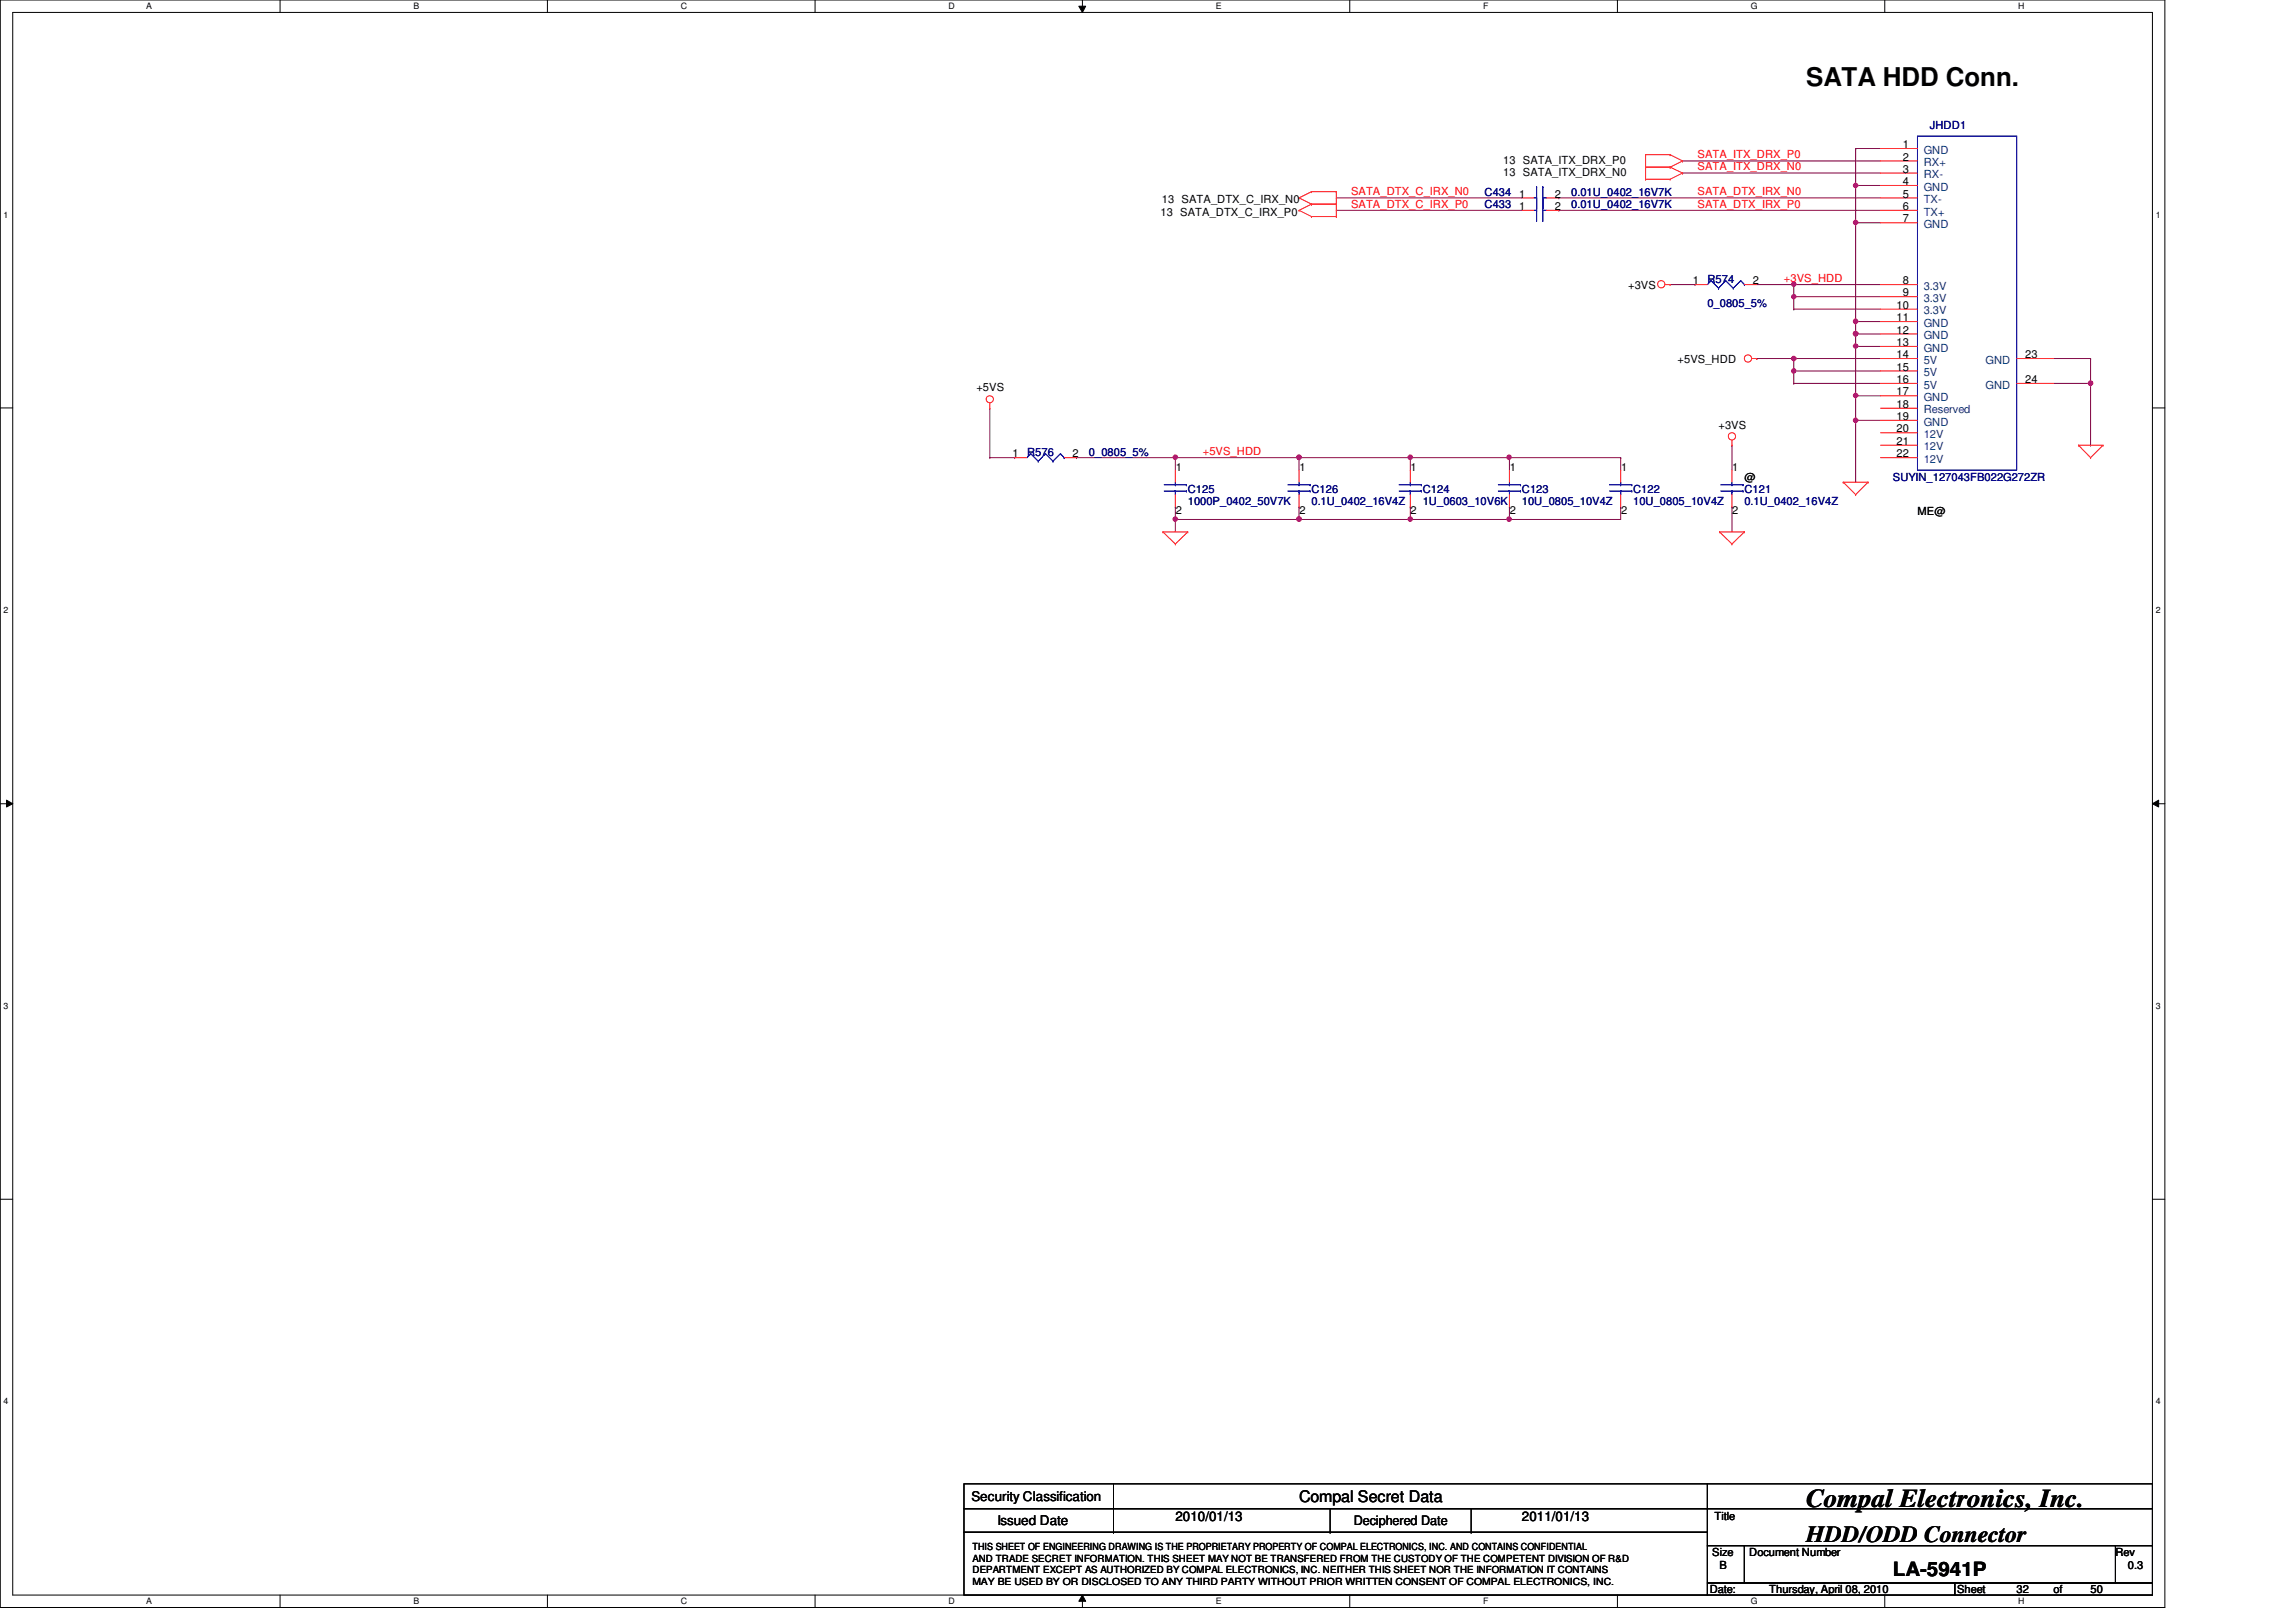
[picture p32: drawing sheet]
<svg xmlns="http://www.w3.org/2000/svg" width="297mm" height="210mm" viewBox="0 0 297 210" stroke-linecap="round" stroke-linejoin="round" font-family="sans-serif">
<defs><g id="words">
<g font-size="3.3">
<text x="233.7" y="11.1">SATA HDD Conn.</text>
<text x="233.7" y="195.1">Compal Electronics, Inc.</text>
</g>
<text font-size="3" x="233.7" y="199.6">HDD/ODD Connector</text>
<text font-size="2.5" x="244.9" y="204">LA-5941P</text>
<text font-size="2.1" x="168.1" y="194.4">Compal Secret Data</text>
<g font-size="1.7">
<text x="125.7" y="194.3">Security Classification</text>
<text x="129" y="197.3">Issued Date</text>
<text x="152.1" y="196.8">2010/01/13</text>
<text x="175.1" y="197.4">Deciphered Date</text>
<text x="196.9" y="196.8">2011/01/13</text>
</g>
<g font-size="1.4" fill="#000080">
<text x="249.7" y="16.7">JHDD1</text>
<text x="192.1" y="27">C433</text>
<text x="192.1" y="25.4">C434</text>
<text x="203.3" y="27">0.01U_0402_16V7K</text>
<text x="203.3" y="25.4">0.01U_0402_16V7K</text>
<text x="220.9" y="36.6">R574</text>
<text x="220.9" y="39.8">0_0805_5%</text>
<text x="132.9" y="59">R576</text>
<text x="140.9" y="59">0_0805_5%</text>
<text x="153.7" y="63.8">C125</text>
<text x="153.7" y="65.4">1000P_0402_50V7K</text>
<text x="169.7" y="63.8">C126</text>
<text x="169.7" y="65.4">0.1U_0402_16V4Z</text>
<text x="184.1" y="63.8">C124</text>
<text x="184.1" y="65.4">1U_0603_10V6K</text>
<text x="196.9" y="63.8">C123</text>
<text x="196.9" y="65.4">10U_0805_10V4Z</text>
<text x="211.3" y="63.8">C122</text>
<text x="211.3" y="65.4">10U_0805_10V4Z</text>
<text x="225.7" y="63.8">C121</text>
<text x="225.7" y="65.4">0.1U_0402_16V4Z</text>
<text x="244.9" y="62.2">SUYIN_127043FB022G272ZR</text>
</g>
<g font-size="1.4">
<text x="194.5" y="21.2">13 SATA_ITX_DRX_P0</text>
<text x="194.5" y="22.8">13 SATA_ITX_DRX_N0</text>
<text x="246.2" y="19.2">1</text>
<text x="246.2" y="20.8">2</text>
<text x="246.2" y="22.4">3</text>
<text x="246.2" y="24">4</text>
<text x="150.2" y="27.9">13 SATA_DTX_C_IRX_P0</text>
<text x="150.3" y="26.3">13 SATA_DTX_C_IRX_N0</text>
<text x="196.6" y="27.2">1</text>
<text x="196.6" y="25.6">1</text>
<text x="201.2" y="27.2">2</text>
<text x="201.2" y="25.6">2</text>
<text x="246.2" y="25.6">5</text>
<text x="246.2" y="27.2">6</text>
<text x="246.2" y="28.8">7</text>
<text x="210.6" y="37.4">+3VS</text>
<text x="219" y="36.8">1</text>
<text x="226.8" y="36.8">2</text>
<text x="245.4" y="40">10</text>
<text x="245.4" y="41.6">11</text>
<text x="246.2" y="36.8">8</text>
<text x="246.2" y="38.4">9</text>
<text x="217" y="47">+5VS_HDD</text>
<text x="245.4" y="43.2">12</text>
<text x="245.4" y="44.8">13</text>
<text x="245.4" y="46.4">14</text>
<text x="245.4" y="48">15</text>
<text x="262" y="46.4">23</text>
<text x="126.3" y="50.6">+5VS</text>
<text x="245.4" y="49.6">16</text>
<text x="245.4" y="51.2">17</text>
<text x="245.4" y="52.8">18</text>
<text x="262" y="49.6">24</text>
<text x="131" y="59.2">1</text>
<text x="138.8" y="59.2">2</text>
<text x="222.3" y="55.5">+3VS</text>
<text x="245.4" y="54.4">19</text>
<text x="245.4" y="56">20</text>
<text x="245.4" y="57.6">21</text>
<text x="245.4" y="59.2">22</text>
<text x="152.1" y="61">1</text>
<text x="168.1" y="61">1</text>
<text x="182.5" y="61">1</text>
<text x="195.3" y="61">1</text>
<text x="209.7" y="61">1</text>
<text x="224.1" y="61">1</text>
<text x="225.7" y="62.2">@</text>
<text x="152.1" y="66.5">2</text>
<text x="168.1" y="66.5">2</text>
<text x="182.5" y="66.5">2</text>
<text x="195.3" y="66.5">2</text>
<text x="209.7" y="66.5">2</text>
<text x="224.1" y="66.5">2</text>
<text x="248.1" y="66.6">ME@</text>
<text x="221.8" y="196.8">Title</text>
<text x="221.5" y="201.4">Size</text>
<text x="222.5" y="203">B</text>
<text x="226.3" y="201.4">Document Number</text>
<text x="273.7" y="201.4">Rev</text>
<text x="275.3" y="203">0.3</text>
<text x="221.2" y="206.2">Date:</text>
<text x="228.9" y="206.2">Thursday, April 08, 2010</text>
<text x="253.2" y="206.2">Sheet</text>
<text x="260.9" y="206.2">32</text>
<text x="265.7" y="206.2">of</text>
<text x="270.5" y="206.2">50</text>
</g>
<g font-size="1.4" fill="#f00">
<text x="219.6" y="22.1">SATA_ITX_DRX_N0</text>
<text x="219.6" y="20.5">SATA_ITX_DRX_P0</text>
<text x="174.8" y="26.9">SATA_DTX_C_IRX_P0</text>
<text x="174.8" y="25.3">SATA_DTX_C_IRX_N0</text>
<text x="219.6" y="25.3">SATA_DTX_IRX_N0</text>
<text x="219.6" y="26.9">SATA_DTX_IRX_P0</text>
<text x="230.8" y="36.5">+3VS_HDD</text>
<text x="155.6" y="58.9">+5VS_HDD</text>
</g>
<g font-size="1.4" fill="#004080">
<text x="248.9" y="19.9">GND</text>
<text x="248.9" y="21.5">RX+</text>
<text x="248.9" y="23.1">RX-</text>
<text x="248.9" y="24.7">GND</text>
<text x="248.9" y="26.3">TX-</text>
<text x="248.9" y="27.9">TX+</text>
<text x="248.9" y="29.5">GND</text>
<text x="248.9" y="37.5">3.3V</text>
<text x="248.9" y="39.1">3.3V</text>
<text x="248.9" y="40.7">3.3V</text>
<text x="248.9" y="42.3">GND</text>
<text x="248.9" y="43.9">GND</text>
<text x="248.9" y="45.5">GND</text>
<text x="248.9" y="47.1">5V</text>
<text x="256.9" y="47.1">GND</text>
<text x="248.9" y="48.7">5V</text>
<text x="248.9" y="50.3">5V</text>
<text x="248.9" y="51.9">GND</text>
<text x="248.9" y="53.5">Reserved</text>
<text x="256.9" y="50.3">GND</text>
<text x="248.9" y="55.1">GND</text>
<text x="248.9" y="56.7">12V</text>
<text x="248.9" y="58.3">12V</text>
<text x="248.9" y="59.9">12V</text>
</g>
<g font-size="1.3">
<text x="125.8" y="203.6">DEPARTMENT EXCEPT AS AUTHORIZED BY COMPAL ELECTRONICS, INC. NEITHER THIS SHEET NOR THE INFORMATION IT CONTAINS</text>
<text x="125.8" y="200.6">THIS SHEET OF ENGINEERING DRAWING IS THE PROPRIETARY PROPERTY OF COMPAL ELECTRONICS, INC. AND CONTAINS CONFIDENTIAL</text>
<text x="125.8" y="202.1">AND TRADE SECRET INFORMATION. THIS SHEET MAY NOT BE TRANSFERED FROM THE CUSTODY OF THE COMPETENT DIVISION OF R&amp;D</text>
<text x="125.8" y="205.1">MAY BE USED BY OR DISCLOSED TO ANY THIRD PARTY WITHOUT PRIOR WRITTEN CONSENT OF COMPAL ELECTRONICS, INC.</text>
</g>
<g font-size="1.1">
<text x="18.9" y="1.1">A</text>
<text x="53.5" y="1.1">B</text>
<text x="88.1" y="1.1">C</text>
<text x="122.7" y="1.1">D</text>
<text x="157.3" y="1.1">E</text>
<text x="191.9" y="1.1">F</text>
<text x="226.5" y="1.1">G</text>
<text x="261.1" y="1.1">H</text>
<text x=".5" y="28.2">1</text>
<text x="278.9" y="28.2">1</text>
<text x=".5" y="79.3">2</text>
<text x="278.9" y="79.3">2</text>
<text x=".5" y="130.6">3</text>
<text x="278.9" y="130.6">3</text>
<text x=".5" y="181.7">4</text>
<text x="278.9" y="181.7">4</text>
<text x="18.9" y="207.6">A</text>
<text x="53.5" y="207.6">B</text>
<text x="88.1" y="207.6">C</text>
<text x="122.7" y="207.6">D</text>
<text x="157.3" y="207.6">E</text>
<text x="191.9" y="207.6">F</text>
<text x="226.5" y="207.6">G</text>
<text x="261.1" y="207.6">H</text>
</g>
</g></defs>
<path d="M0 0h280.1v208h-280.1zM1.6 1.6h276.9v204.8h-276.9z" fill="none" stroke="#000" stroke-width=".13"/>
<g fill="#fff">
<path d="M18.9 .2h.7v1.2h-.7z"/>
<path d="M18.9 206.6h.7v1.2h-.7z"/>
</g>
<path d="M36.2 0v1.6M36.2 206.4v1.6" fill="none" stroke="#000" stroke-width=".13"/>
<g fill="#fff">
<path d="M53.5 .2h.7v1.2h-.7z"/>
<path d="M53.5 206.6h.7v1.2h-.7z"/>
</g>
<path d="M70.8 0v1.6M70.8 206.4v1.6" fill="none" stroke="#000" stroke-width=".13"/>
<g fill="#fff">
<path d="M88.1 .2h.8v1.2h-.8z"/>
<path d="M88.1 206.6h.8v1.2h-.8z"/>
</g>
<path d="M105.4 0v1.6M105.4 206.4v1.6" fill="none" stroke="#000" stroke-width=".13"/>
<g fill="#fff">
<path d="M122.7 .2h.8v1.2h-.8z"/>
<path d="M122.7 206.6h.8v1.2h-.8z"/>
</g>
<path d="M139.6 .8h.9l-.5 .8zM140 0v1.6M140 206.4l.5 .8h-.9zM140 206.4v1.6" fill="none" stroke="#000" stroke-width=".13"/>
<path d="M139.6 .8h.9l-.5 .8zM140 206.4l.5 .8h-.9z" fill="#000"/>
<g fill="#fff">
<path d="M157.3 .2h.7v1.2h-.7z"/>
<path d="M157.3 206.6h.7v1.2h-.7z"/>
</g>
<path d="M174.6 0v1.6M174.6 206.4v1.6" fill="none" stroke="#000" stroke-width=".13"/>
<g fill="#fff">
<path d="M191.9 .2h.6v1.2h-.6z"/>
<path d="M191.9 206.6h.6v1.2h-.6z"/>
</g>
<path d="M209.2 0v1.6M209.2 206.4v1.6" fill="none" stroke="#000" stroke-width=".13"/>
<g fill="#fff">
<path d="M226.5 .2h.8v1.2h-.8z"/>
<path d="M226.5 206.6h.8v1.2h-.8z"/>
</g>
<path d="M243.8 0v1.6M243.8 206.4v1.6" fill="none" stroke="#000" stroke-width=".13"/>
<g fill="#fff">
<path d="M261.1 .2h.8v1.2h-.8z"/>
<path d="M261.1 206.6h.8v1.2h-.8z"/>
<path d="M.5 27.2h.6v1.2h-.6z"/>
<path d="M278.9 27.2h.6v1.2h-.6z"/>
<path d="M.5 78.4h.6v1.1h-.6z"/>
<path d="M278.9 78.4h.6v1.1h-.6z"/>
</g>
<path d="M0 52.8h1.6M278.5 52.8h1.6" fill="none" stroke="#000" stroke-width=".13"/>
<g fill="#fff">
<path d="M.5 129.6h.6v1.2h-.6z"/>
<path d="M278.9 129.6h.6v1.2h-.6z"/>
</g>
<path d="M0 104h1.6M.8 103.5l.8 .5-.8 .4zM278.5 104l.8-.5v.9zM278.5 104h1.6" fill="none" stroke="#000" stroke-width=".13"/>
<path d="M.8 103.5l.8 .5-.8 .4zM278.5 104l.8-.5v.9z" fill="#000"/>
<g fill="#fff">
<path d="M.5 180.8h.6v1.1h-.6z"/>
<path d="M278.9 180.8h.6v1.1h-.6z"/>
</g>
<path d="M0 155.2h1.6M278.5 155.2h1.6" fill="none" stroke="#000" stroke-width=".13"/>
<path d="M152.1 59.2h.1M152.1 59.2h16" fill="none" stroke="#800040" stroke-width=".13"/>
<circle cx="168.1" cy="59.2" r=".3" fill="#f0f"/>
<circle cx="168.1" cy="59.2" r=".3" fill="none" stroke="#f0f" stroke-width=".13"/>
<circle cx="152.1" cy="59.2" r=".3" fill="#f0f"/>
<circle cx="152.1" cy="59.2" r=".3" fill="none" stroke="#f0f" stroke-width=".13"/>
<g fill="none" stroke="#800040" stroke-width=".13">
<path d="M172.9 27.2h.1M172.9 27.2h24M217.7 22.4h.1M217.7 22.4h25.6M182.5 59.2h.1M182.5 59.2v1.6M195.3 59.2h.1M195.3 59.2h14.4M209.7 59.2h.1M209.7 59.2v1.6M227.3 46.4h.1M227.3 46.4h4.8"/>
<path d="M240.1 44.8h.1M240.1 44.8v6.4M168.1 65.6h.1M168.1 65.6v1.6M182.5 67.2h.1M182.5 67.2h12.8"/>
</g>
<circle cx="195.2" cy="67.2" r=".3" fill="#f0f"/>
<circle cx="195.2" cy="67.2" r=".3" fill="none" stroke="#f0f" stroke-width=".13"/>
<circle cx="182.5" cy="67.2" r=".3" fill="#f0f"/>
<circle cx="182.5" cy="67.2" r=".3" fill="none" stroke="#f0f" stroke-width=".13"/>
<path d="M201.7 25.6h.1M201.7 25.6h41.6M232.1 36.8h.1M232.1 38.4h.1M232.1 38.4v1.6M232.1 36.8h11.2M152.1 59.2h.1M152.1 59.2v1.6M232.1 48h.1M232.1 48v1.6M209.7 65.6h.1M209.7 65.6v1.6" fill="none" stroke="#800040" stroke-width=".13"/>
<circle cx="232.1" cy="38.4" r=".3" fill="#f0f"/>
<circle cx="232.1" cy="38.4" r=".3" fill="none" stroke="#f0f" stroke-width=".13"/>
<path d="M232.1 48h.1M232.1 48h11.2" fill="none" stroke="#800040" stroke-width=".13"/>
<circle cx="232.1" cy="48" r=".3" fill="#f0f"/>
<circle cx="232.1" cy="48" r=".3" fill="none" stroke="#f0f" stroke-width=".13"/>
<path d="M172.9 25.6h.1M172.9 25.6h24M232.1 38.4h.1M232.1 38.4h11.2M168.1 59.2h.1M168.1 59.2h14.4M232.1 40h.1M232.1 40h11.2M224.1 65.6h.1M224.1 65.6v3.2" fill="none" stroke="#800040" stroke-width=".13"/>
<circle cx="168.1" cy="59.2" r=".3" fill="#f0f"/>
<circle cx="168.1" cy="59.2" r=".3" fill="none" stroke="#f0f" stroke-width=".13"/>
<path d="M182.5 59.2h.1M182.5 59.2h12.8" fill="none" stroke="#800040" stroke-width=".13"/>
<circle cx="195.2" cy="59.2" r=".3" fill="#f0f"/>
<circle cx="195.2" cy="59.2" r=".3" fill="none" stroke="#f0f" stroke-width=".13"/>
<circle cx="182.5" cy="59.2" r=".3" fill="#f0f"/>
<circle cx="182.5" cy="59.2" r=".3" fill="none" stroke="#f0f" stroke-width=".13"/>
<path d="M240.1 54.4h.1M240.1 54.4v8" fill="none" stroke="#800040" stroke-width=".13"/>
<circle cx="240.1" cy="54.4" r=".3" fill="#f0f"/>
<circle cx="240.1" cy="54.4" r=".3" fill="none" stroke="#f0f" stroke-width=".13"/>
<path d="M240.1 19.2h.1M240.1 19.2h3.2M201.7 27.2h.1M201.7 27.2h41.6M240.1 24h.1M240.1 24h3.2M224.1 57.6h.1M224.1 57.6v3.2M232.1 46.4h.1M232.1 46.4h11.2M152.1 67.2h.1M152.1 67.2v1.6" fill="none" stroke="#800040" stroke-width=".13"/>
<circle cx="232.1" cy="46.4" r=".3" fill="#f0f"/>
<circle cx="232.1" cy="46.4" r=".3" fill="none" stroke="#f0f" stroke-width=".13"/>
<path d="M217.7 20.8h.1M217.7 20.8h25.6M168.1 59.2h.1M168.1 59.2v1.6M195.3 59.2h.1M195.3 59.2v1.6M232.1 49.6h.1M232.1 49.6h11.2M240.1 44.8h.1M240.1 43.2h.1M240.1 44.8h3.2M240.1 43.2h3.2" fill="none" stroke="#800040" stroke-width=".13"/>
<circle cx="240.1" cy="43.2" r=".3" fill="#f0f"/>
<circle cx="240.1" cy="43.2" r=".3" fill="none" stroke="#f0f" stroke-width=".13"/>
<path d="M240.1 28.8h.1M240.1 24h.1M240.1 28.8h3.2M240.1 24v4.8M240.1 41.6h.1M240.1 41.6h3.2" fill="none" stroke="#800040" stroke-width=".13"/>
<circle cx="240.1" cy="24" r=".3" fill="#f0f"/>
<circle cx="240.1" cy="24" r=".3" fill="none" stroke="#f0f" stroke-width=".13"/>
<path d="M240.1 19.2h.1M240.1 19.2v4.8M240.1 51.2h.1M240.1 51.2v3.2M182.5 65.6h.1M182.5 65.6v1.6M195.3 67.2h.1M195.3 65.6h.1M195.3 67.2h14.4M195.3 65.6v1.6" fill="none" stroke="#800040" stroke-width=".13"/>
<circle cx="240.1" cy="51.2" r=".3" fill="#f0f"/>
<circle cx="240.1" cy="51.2" r=".3" fill="none" stroke="#f0f" stroke-width=".13"/>
<path d="M152.1 67.2h.1M152.1 67.2h16" fill="none" stroke="#800040" stroke-width=".13"/>
<circle cx="168.1" cy="67.2" r=".3" fill="#f0f"/>
<circle cx="168.1" cy="67.2" r=".3" fill="none" stroke="#f0f" stroke-width=".13"/>
<circle cx="152.1" cy="67.2" r=".3" fill="#f0f"/>
<circle cx="152.1" cy="67.2" r=".3" fill="none" stroke="#f0f" stroke-width=".13"/>
<path d="M240.1 54.4h.1M240.1 51.2h.1M240.1 54.4h3.2M240.1 51.2h3.2M152.1 65.6h.1M152.1 65.6v1.6M168.1 67.2h.1M168.1 67.2h14.4" fill="none" stroke="#800040" stroke-width=".13"/>
<circle cx="168.1" cy="67.2" r=".3" fill="#f0f"/>
<circle cx="168.1" cy="67.2" r=".3" fill="none" stroke="#f0f" stroke-width=".13"/>
<path d="M240.1 28.8h.1M240.1 28.8v12.8M128.1 59.2h.1M128.1 59.2h3.2M128.1 52.8v6.4M131.3 59.2h.1M139.3 59.2h.1M139.3 59.2h12.8M232.1 46.4h.1M232.1 46.4v1.6" fill="none" stroke="#800040" stroke-width=".13"/>
<circle cx="240.1" cy="28.8" r=".3" fill="#f0f"/>
<circle cx="240.1" cy="28.8" r=".3" fill="none" stroke="#f0f" stroke-width=".13"/>
<path d="M240.1 41.6h.1M240.1 41.6v1.6" fill="none" stroke="#800040" stroke-width=".13"/>
<circle cx="240.1" cy="43.2" r=".3" fill="#f0f"/>
<circle cx="240.1" cy="43.2" r=".3" fill="none" stroke="#f0f" stroke-width=".13"/>
<circle cx="240.1" cy="41.6" r=".31" fill="#f0f"/>
<circle cx="240.1" cy="41.6" r=".31" fill="none" stroke="#f0f" stroke-width=".13"/>
<path d="M240.1 43.2h.1M240.1 43.2v1.6" fill="none" stroke="#800040" stroke-width=".13"/>
<circle cx="240.1" cy="44.8" r=".3" fill="#f0f"/>
<circle cx="240.1" cy="44.8" r=".3" fill="none" stroke="#f0f" stroke-width=".13"/>
<circle cx="240.1" cy="43.2" r=".3" fill="#f0f"/>
<circle cx="240.1" cy="43.2" r=".3" fill="none" stroke="#f0f" stroke-width=".13"/>
<path d="M232.1 36.8h.1M232.1 36.8v1.6M265.7 46.4h4.8M270.5 46.4h.1M270.5 49.6h.1M270.5 46.4v3.2" fill="none" stroke="#800040" stroke-width=".13"/>
<circle cx="270.5" cy="49.6" r=".31" fill="#f0f"/>
<circle cx="270.5" cy="49.6" r=".31" fill="none" stroke="#f0f" stroke-width=".13"/>
<path d="M216.1 36.8h3.2M219.3 36.8h.1M227.3 36.8h4.8M232.1 36.8h.1M265.7 49.6h4.8M270.5 49.6h.1M270.5 57.6h.1M270.5 49.6v8" fill="none" stroke="#800040" stroke-width=".13"/>
<circle cx="232.1" cy="36.8" r=".3" fill="#f0f"/>
<circle cx="232.1" cy="36.8" r=".3" fill="none" stroke="#f0f" stroke-width=".13"/>
<g fill="none" stroke="#f00" stroke-width=".13">
<path d="M243.3 19.2h4.8M168.1 25.6h.1M168.1 27.2h.1M168.1 25.6l1.6 .8M168.1 27.2l1.6 .8M169.7 24.8h.1M169.7 26.4h.1M169.7 28h.1M169.7 24.8h3.2M169.7 24.8l-1.6 .8M169.7 26.4h3.2M169.7 26.4l-1.6 .8"/>
<path d="M169.7 28h3.2M172.9 26.4h.1M172.9 24.8h.1M172.9 28h.1M172.9 24.8v3.2M196.9 27.2h1.6M196.9 25.6h1.6M200.1 27.2h1.6M200.1 25.6h1.6M212.9 21.6h.1M212.9 20h.1M212.9 23.2h.1"/>
<path d="M212.9 20h3.2M212.9 21.6h3.2M212.9 20v3.2M212.9 23.2h3.2M215.4 36.8h.7M216.1 20h.1M216.1 21.6h.1M216.1 23.2h.1M216.1 36.8h.1M216.1 20l1.6 .8M216.1 21.6l1.6 .8M217.7 20.8h.1"/>
<path d="M217.7 22.4h.1M217.7 20.8l-1.6 .8M217.7 22.4l-1.6 .8M219.3 36.8h1.6M225.7 36.8h1.6M243.3 36.8h4.8M243.3 27.2h4.8M243.3 25.6h4.8M243.3 20.8h4.8M243.3 22.4h4.8M243.3 24h4.8M243.3 28.8h4.8"/>
<path d="M243.3 38.4h4.8M128.1 52.8h.1M128.1 52.2v.6M131.3 59.2h1.6M137.7 59.2h1.6M224.1 57.6h.1M224.1 57v.6M226.6 46.4h.7M227.3 46.4h.1M243.3 46.4h4.8M243.3 57.6h4.8M243.3 40h4.8"/>
<path d="M243.3 41.6h4.8M243.3 43.2h4.8M243.3 44.8h4.8M243.3 48h4.8M243.3 49.6h4.8M243.3 51.2h4.8M243.3 52.8h4.8M243.3 54.4h4.8M243.3 56h4.8M243.3 59.2h4.8M260.9 46.4h4.8M260.9 49.6h4.8"/>
<path d="M268.9 57.6h.1M268.9 57.6h3.2M268.9 57.6l1.6 1.6M270.5 59.2h.1M272.1 57.6h.1M272.1 57.6l-1.6 1.6M150.4 68.8h.1M150.4 68.8h3.3M150.4 68.8l1.7 1.6M152.1 70.4h.1M152.1 60.8v1.6M152.1 64v1.6"/>
<path d="M153.7 68.8h.1M153.7 68.8l-1.6 1.6M168.1 60.8v1.6M168.1 64v1.6M182.5 60.8v1.6M182.5 64v1.6M195.3 60.8v1.6M195.3 64v1.6M209.7 60.8v1.6M209.7 64v1.6M222.5 68.8h.1M222.5 68.8h3.2"/>
<path d="M222.5 68.8l1.6 1.6M224.1 70.4h.1M224.1 60.8v1.6M224.1 64v1.6M225.7 68.8h.1M225.7 68.8l-1.6 1.6M238.5 62.4h.1M238.5 62.4h3.2M238.5 62.4l1.6 1.6M240.1 64h.1M241.7 62.4h.1M241.7 62.4l-1.6 1.6"/>
<circle cx="214.9" cy="36.8" r=".47"/>
<circle cx="128.1" cy="51.7" r=".46"/>
<circle cx="224.1" cy="56.5" r=".47"/>
<circle cx="226.1" cy="46.4" r=".47"/>
</g>
<g fill="none" stroke="#000" stroke-width=".13">
<path d="M124.7 192h96.2v3.2h-96.2zM124.7 195.2h96.2v3.1h-96.2zM124.7 198.3h96.2v8.1h-96.2zM144.1 195.2h.1M144.1 198.3h.1M144.1 192v6.3M172.1 198.3h.1M172.1 195.2v3.1M190.3 198.3h.1M190.3 195.2v3.1M220.9 192h57.6v3.2h-57.6zM220.9 195.2h57.6v4.8h-57.6z"/>
<path d="M220.9 200h4.8v4.9h-4.8zM220.9 204.9h32v1.5h-32zM225.7 200h48v4.9h-48zM252.9 204.9h25.6v1.5h-25.6zM273.7 200h4.8v4.9h-4.8z"/>
</g>
<g fill="none" stroke="#00f" stroke-width=".13">
<path d="M248.1 17.6h12.8v43.2h-12.8zM198.5 27.2h.3M198.5 25.6h.3M198.8 27.2h.1M198.8 25.8h.1M198.8 25.6h.1M198.8 24.2h.1M198.8 24.2v4.5M199.6 25.8h.1M199.6 27.2h.1M199.6 24.2h.1M199.6 25.6h.1"/>
<path d="M199.6 27.2h.5M199.6 24.2v4.5M199.6 25.6h.5M221.4 36.3h.1M221.4 36.3l-.5 .5M221.4 36.3l.9 1M222.3 37.3h.1M223.3 36.3h.1M223.3 36.3l-1 1M223.3 36.3l.9 1M224.2 37.3h.1M225.2 36.3h.1"/>
<path d="M225.2 36.3l-1 1M225.2 36.3l.5 .5M225.7 36.8h.1M133.3 58.7h.1M133.3 58.7l-.4 .5M133.3 58.7l1 1M134.3 59.7h.1M135.3 58.7h.1M135.3 58.7l-1 1M135.3 58.7l.9 1M136.2 59.7h.1M137.2 58.7h.1"/>
<path d="M137.2 58.7l-1 1M137.2 58.7l.5 .5M137.7 59.2h.1M150.6 63.5h2.9M150.6 62.7h2.9M152.1 62.7h.1M152.1 63.5h.1M152.1 62.4v.3M152.1 63.5v.5M153.5 63.5h.1M153.5 62.7h.1M166.6 63.5h2.9"/>
<path d="M166.6 62.7h2.9M168.1 62.7h.1M168.1 63.5h.1M168.1 62.4v.3M168.1 63.5v.5M169.5 63.5h.1M169.5 62.7h.1M181 63.5h2.9M181 62.7h2.9M182.5 62.7h.1M182.5 63.5h.1M182.5 62.4v.3"/>
<path d="M182.5 63.5v.5M183.9 63.5h.1M183.9 62.7h.1M193.8 63.5h2.9M193.8 62.7h2.9M195.3 62.7h.1M195.3 63.5h.1M195.3 62.4v.3M195.3 63.5v.5M196.7 63.5h.1M196.7 62.7h.1M208.2 63.5h2.9"/>
<path d="M208.2 62.7h2.9M209.7 62.7h.1M209.7 63.5h.1M209.7 62.4v.3M209.7 63.5v.5M211.1 63.5h.1M211.1 62.7h.1M222.6 63.5h2.9M222.6 62.7h2.9M224.1 62.7h.1M224.1 63.5h.1M224.1 62.4v.3"/>
<path d="M224.1 63.5v.5M225.5 63.5h.1M225.5 62.7h.1"/>
</g>
<circle cx="168.1" cy="59.2" r=".3" fill="#f0f"/>
<circle cx="168.1" cy="59.2" r=".3" fill="none" stroke="#f0f" stroke-width=".13"/>
<circle cx="152.1" cy="59.2" r=".3" fill="#f0f"/>
<circle cx="152.1" cy="59.2" r=".3" fill="none" stroke="#f0f" stroke-width=".13"/>
<circle cx="195.2" cy="67.2" r=".3" fill="#f0f"/>
<circle cx="195.2" cy="67.2" r=".3" fill="none" stroke="#f0f" stroke-width=".13"/>
<circle cx="182.5" cy="67.2" r=".3" fill="#f0f"/>
<circle cx="182.5" cy="67.2" r=".3" fill="none" stroke="#f0f" stroke-width=".13"/>
<circle cx="232.1" cy="38.4" r=".3" fill="#f0f"/>
<circle cx="232.1" cy="38.4" r=".3" fill="none" stroke="#f0f" stroke-width=".13"/>
<circle cx="232.1" cy="48" r=".3" fill="#f0f"/>
<circle cx="232.1" cy="48" r=".3" fill="none" stroke="#f0f" stroke-width=".13"/>
<circle cx="168.1" cy="59.2" r=".3" fill="#f0f"/>
<circle cx="168.1" cy="59.2" r=".3" fill="none" stroke="#f0f" stroke-width=".13"/>
<circle cx="195.2" cy="59.2" r=".3" fill="#f0f"/>
<circle cx="195.2" cy="59.2" r=".3" fill="none" stroke="#f0f" stroke-width=".13"/>
<circle cx="182.5" cy="59.2" r=".3" fill="#f0f"/>
<circle cx="182.5" cy="59.2" r=".3" fill="none" stroke="#f0f" stroke-width=".13"/>
<circle cx="240.1" cy="54.4" r=".3" fill="#f0f"/>
<circle cx="240.1" cy="54.4" r=".3" fill="none" stroke="#f0f" stroke-width=".13"/>
<circle cx="232.1" cy="46.4" r=".3" fill="#f0f"/>
<circle cx="232.1" cy="46.4" r=".3" fill="none" stroke="#f0f" stroke-width=".13"/>
<circle cx="240.1" cy="43.2" r=".3" fill="#f0f"/>
<circle cx="240.1" cy="43.2" r=".3" fill="none" stroke="#f0f" stroke-width=".13"/>
<circle cx="240.1" cy="24" r=".3" fill="#f0f"/>
<circle cx="240.1" cy="24" r=".3" fill="none" stroke="#f0f" stroke-width=".13"/>
<circle cx="240.1" cy="51.2" r=".3" fill="#f0f"/>
<circle cx="240.1" cy="51.2" r=".3" fill="none" stroke="#f0f" stroke-width=".13"/>
<circle cx="168.1" cy="67.2" r=".3" fill="#f0f"/>
<circle cx="168.1" cy="67.2" r=".3" fill="none" stroke="#f0f" stroke-width=".13"/>
<circle cx="152.1" cy="67.2" r=".3" fill="#f0f"/>
<circle cx="152.1" cy="67.2" r=".3" fill="none" stroke="#f0f" stroke-width=".13"/>
<circle cx="168.1" cy="67.2" r=".3" fill="#f0f"/>
<circle cx="168.1" cy="67.2" r=".3" fill="none" stroke="#f0f" stroke-width=".13"/>
<circle cx="240.1" cy="28.8" r=".3" fill="#f0f"/>
<circle cx="240.1" cy="28.8" r=".3" fill="none" stroke="#f0f" stroke-width=".13"/>
<circle cx="240.1" cy="43.2" r=".3" fill="#f0f"/>
<circle cx="240.1" cy="43.2" r=".3" fill="none" stroke="#f0f" stroke-width=".13"/>
<circle cx="240.1" cy="41.6" r=".31" fill="#f0f"/>
<circle cx="240.1" cy="41.6" r=".31" fill="none" stroke="#f0f" stroke-width=".13"/>
<circle cx="240.1" cy="44.8" r=".3" fill="#f0f"/>
<circle cx="240.1" cy="44.8" r=".3" fill="none" stroke="#f0f" stroke-width=".13"/>
<circle cx="240.1" cy="43.2" r=".3" fill="#f0f"/>
<circle cx="240.1" cy="43.2" r=".3" fill="none" stroke="#f0f" stroke-width=".13"/>
<circle cx="270.5" cy="49.6" r=".31" fill="#f0f"/>
<circle cx="270.5" cy="49.6" r=".31" fill="none" stroke="#f0f" stroke-width=".13"/>
<circle cx="232.1" cy="36.8" r=".3" fill="#f0f"/>
<circle cx="232.1" cy="36.8" r=".3" fill="none" stroke="#f0f" stroke-width=".13"/>
<use href="#words"/>
</svg>
